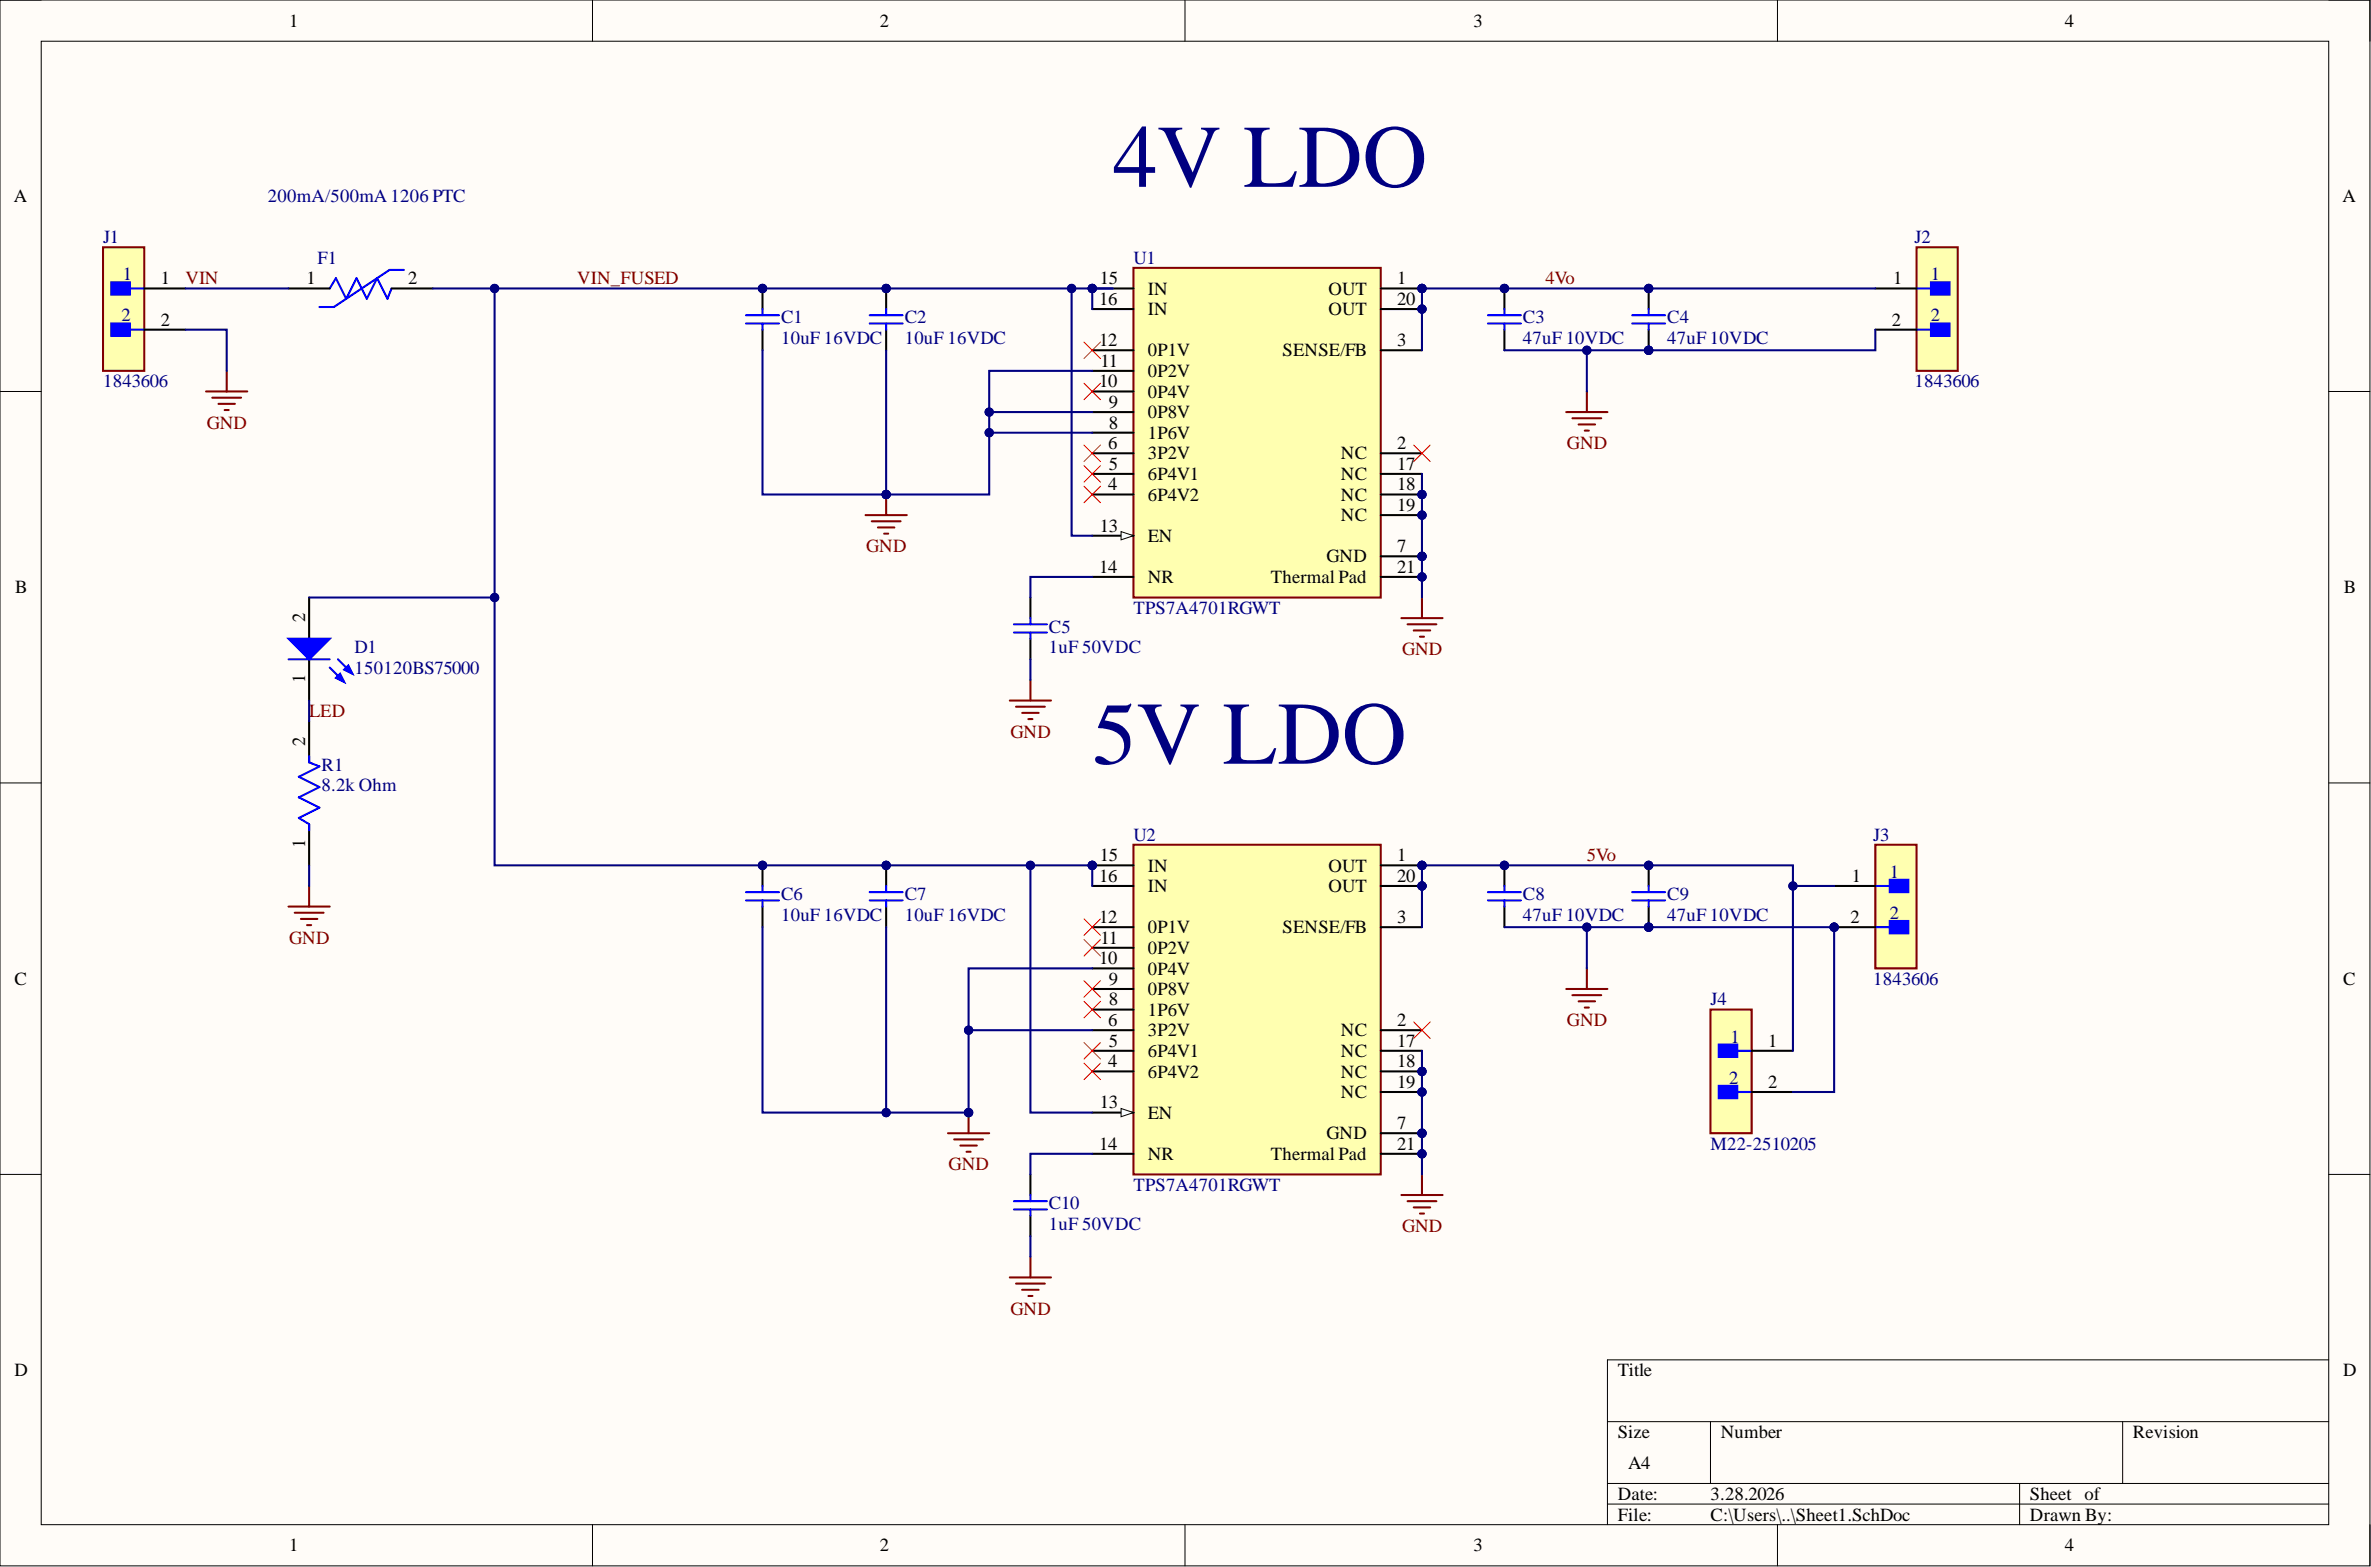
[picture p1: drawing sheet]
<svg xmlns="http://www.w3.org/2000/svg" width="292mm" height="193mm" viewBox="0 0 292 193" stroke-linecap="round" stroke-linejoin="round" font-family="sans-serif">
<defs><g id="words">
<g font-size="11" fill="#000080">
<text x="137.1" y="23">4V LDO</text>
<text x="134.6" y="94">5V LDO</text>
</g>
<g font-size="2.3">
<text x="35.6" y="3.3">1</text>
<text x="108.4" y="3.3">2</text>
<text x="181.5" y="3.3">3</text>
<text x="254.4" y="3.3">4</text>
<text x="1.7" y="24.9">A</text>
<text x="288.6" y="24.9">A</text>
<text x="19.8" y="35">1</text>
<text x="37.7" y="35">1</text>
<text x="50.3" y="35">2</text>
<text x="135.5" y="35">15</text>
<text x="172.1" y="35">1</text>
<text x="233.2" y="35">1</text>
<text x="19.8" y="40.1">2</text>
<text x="135.4" y="37.6">16</text>
<text x="141.4" y="36.3">IN</text>
<text x="141.4" y="38.8">IN</text>
<text x="163.7" y="36.3">OUT</text>
<text x="163.7" y="38.8">OUT</text>
<text x="172.1" y="37.6">20</text>
<text x="233.1" y="40.1">2</text>
<text x="135.4" y="42.6">12</text>
<text x="135.4" y="47.7">10</text>
<text x="135.6" y="45.2">11</text>
<text x="141.4" y="43.9">0P1V</text>
<text x="141.4" y="46.4">0P2V</text>
<text x="158" y="43.9">SENSE/FB</text>
<text x="172.1" y="42.6">3</text>
<text x="136.6" y="50.2">9</text>
<text x="136.6" y="52.8">8</text>
<text x="141.4" y="49">0P4V</text>
<text x="141.4" y="51.5">0P8V</text>
<text x="136.5" y="55.3">6</text>
<text x="136.6" y="57.9">5</text>
<text x="141.4" y="54">1P6V</text>
<text x="141.4" y="56.6">3P2V</text>
<text x="141.4" y="59.1">6P4V1</text>
<text x="165.2" y="56.6">NC</text>
<text x="165.2" y="59.1">NC</text>
<text x="172.1" y="55.3">2</text>
<text x="172.1" y="57.9">17</text>
<text x="135.5" y="65.5">13</text>
<text x="136.5" y="60.4">4</text>
<text x="141.4" y="61.7">6P4V2</text>
<text x="165.2" y="61.7">NC</text>
<text x="165.2" y="64.2">NC</text>
<text x="172.1" y="60.4">18</text>
<text x="172.1" y="62.9">19</text>
<text x="135.4" y="70.5">14</text>
<text x="141.4" y="66.7">EN</text>
<text x="141.4" y="71.8">NR</text>
<text x="156.6" y="71.8">Thermal Pad</text>
<text x="163.4" y="69.3">GND</text>
<text x="172.1" y="70.5">21</text>
<text x="172.1" y="68">7</text>
<text x="1.9" y="73.1">B</text>
<text x="37.6" y="76.6" transform="rotate(-90 37.6 76.6)">2</text>
<text x="288.8" y="73.1">B</text>
<text x="37.6" y="84.1" transform="rotate(-90 37.6 84.1)">1</text>
<text x="37.6" y="91.9" transform="rotate(-90 37.6 91.9)">2</text>
<text x="37.6" y="104.4" transform="rotate(-90 37.6 104.4)">1</text>
<text x="135.5" y="106.1">15</text>
<text x="141.4" y="107.3">IN</text>
<text x="163.7" y="107.3">OUT</text>
<text x="172.1" y="106.1">1</text>
<text x="135.4" y="108.6">16</text>
<text x="135.4" y="113.7">12</text>
<text x="141.4" y="109.9">IN</text>
<text x="163.7" y="109.9">OUT</text>
<text x="172.1" y="108.6">20</text>
<text x="172.1" y="113.7">3</text>
<text x="228" y="113.7">2</text>
<text x="228.2" y="108.6">1</text>
<text x="135.4" y="118.7">10</text>
<text x="135.6" y="116.2">11</text>
<text x="141.4" y="114.9">0P1V</text>
<text x="141.4" y="117.5">0P2V</text>
<text x="158" y="114.9">SENSE/FB</text>
<text x="1.8" y="121.3">C</text>
<text x="136.6" y="121.3">9</text>
<text x="136.6" y="123.8">8</text>
<text x="141.4" y="120">0P4V</text>
<text x="141.4" y="122.6">0P8V</text>
<text x="141.4" y="125.1">1P6V</text>
<text x="288.7" y="121.3">C</text>
<text x="136.5" y="126.4">6</text>
<text x="136.5" y="131.4">4</text>
<text x="136.6" y="128.9">5</text>
<text x="141.4" y="127.6">3P2V</text>
<text x="141.4" y="130.2">6P4V1</text>
<text x="165.2" y="127.6">NC</text>
<text x="165.2" y="130.2">NC</text>
<text x="172.1" y="126.4">2</text>
<text x="172.1" y="128.9">17</text>
<text x="172.1" y="131.4">18</text>
<text x="217.8" y="128.9">1</text>
<text x="135.5" y="136.5">13</text>
<text x="141.4" y="132.7">6P4V2</text>
<text x="141.4" y="137.8">EN</text>
<text x="165.2" y="132.7">NC</text>
<text x="165.2" y="135.2">NC</text>
<text x="172.1" y="134">19</text>
<text x="217.8" y="134">2</text>
<text x="135.4" y="141.6">14</text>
<text x="141.4" y="142.8">NR</text>
<text x="156.6" y="142.8">Thermal Pad</text>
<text x="163.4" y="140.3">GND</text>
<text x="172.1" y="141.6">21</text>
<text x="172.1" y="139">7</text>
<text x="1.8" y="169.5">D</text>
<text x="199.3" y="169.5">Title</text>
<text x="288.7" y="169.5">D</text>
<text x="199.3" y="177.1">Size</text>
<text x="212" y="177.1">Number</text>
<text x="262.8" y="177.1">Revision</text>
<text x="199.3" y="184.7">Date:</text>
<text x="200.6" y="180.9">A4</text>
<text x="210.7" y="184.7">3.28.2026</text>
<text x="250.1" y="184.7">Sheet of</text>
<text x="35.6" y="191.1">1</text>
<text x="108.4" y="191.1">2</text>
<text x="181.5" y="191.1">3</text>
<text x="199.3" y="187.3">File:</text>
<text x="210.7" y="187.3">C:\Users\..\Sheet1.SchDoc</text>
<text x="250.1" y="187.3">Drawn By:</text>
<text x="254.4" y="191.1">4</text>
</g>
<g font-size="2.3" fill="#000080">
<text x="12.7" y="29.9">J1</text>
<text x="33" y="24.9">200mA/500mA 1206 PTC</text>
<text x="235.9" y="29.9">J2</text>
<text x="15.1" y="34.5">1</text>
<text x="39.1" y="32.5">F1</text>
<text x="139.6" y="32.5">U1</text>
<text x="237.9" y="34.5">1</text>
<text x="15" y="39.6">2</text>
<text x="96.2" y="39.8">C1</text>
<text x="111.5" y="39.8">C2</text>
<text x="187.6" y="39.8">C3</text>
<text x="205.4" y="39.8">C4</text>
<text x="237.9" y="39.6">2</text>
<text x="12.7" y="47.7">1843606</text>
<text x="96.2" y="42.4">10uF 16VDC</text>
<text x="111.5" y="42.4">10uF 16VDC</text>
<text x="187.6" y="42.4">47uF 10VDC</text>
<text x="205.4" y="42.4">47uF 10VDC</text>
<text x="235.9" y="47.7">1843606</text>
<text x="129.2" y="77.9">C5</text>
<text x="139.6" y="75.6">TPS7A4701RGWT</text>
<text x="43.7" y="80.4">D1</text>
<text x="43.7" y="83">150120BS75000</text>
<text x="129.2" y="80.4">1uF 50VDC</text>
<text x="39.6" y="94.9">R1</text>
<text x="39.6" y="97.4">8.2k Ohm</text>
<text x="139.6" y="103.5">U2</text>
<text x="230.8" y="103.5">J3</text>
<text x="96.2" y="110.9">C6</text>
<text x="96.2" y="113.4">10uF 16VDC</text>
<text x="111.5" y="110.9">C7</text>
<text x="111.5" y="113.4">10uF 16VDC</text>
<text x="187.6" y="110.9">C8</text>
<text x="187.6" y="113.4">47uF 10VDC</text>
<text x="205.4" y="110.9">C9</text>
<text x="205.4" y="113.4">47uF 10VDC</text>
<text x="232.8" y="108.1">1</text>
<text x="232.8" y="113.2">2</text>
<text x="210.7" y="123.8">J4</text>
<text x="230.8" y="121.3">1843606</text>
<text x="213.2" y="128.4">1</text>
<text x="213" y="133.5">2</text>
<text x="210.7" y="141.6">M22-2510205</text>
<text x="129.2" y="148.9">C10</text>
<text x="139.6" y="146.7">TPS7A4701RGWT</text>
<text x="129.2" y="151.5">1uF 50VDC</text>
</g>
<g font-size="2.3" fill="#800000">
<text x="22.8" y="35">VIN</text>
<text x="71.1" y="35">VIN_FUSED</text>
<text x="190.4" y="35">4Vo</text>
<text x="25.5" y="52.8">GND</text>
<text x="193" y="55.3">GND</text>
<text x="106.7" y="68">GND</text>
<text x="172.7" y="80.7">GND</text>
<text x="38.1" y="88.3">LED</text>
<text x="124.5" y="90.8">GND</text>
<text x="195.5" y="106.1">5Vo</text>
<text x="35.6" y="116.2">GND</text>
<text x="193" y="126.4">GND</text>
<text x="116.9" y="144.1">GND</text>
<text x="172.7" y="151.7">GND</text>
<text x="124.5" y="161.9">GND</text>
</g>
</g></defs>
<path d="M0 0h292v192.8h-292z" fill-rule="evenodd" fill="#fffcf8"/>
<path d="M0 0h292v192.8h-292z" fill="none" stroke="#000" stroke-width=".12"/>
<path d="M5.1 5.1h281.8v182.7h-281.8z" fill-rule="evenodd" fill="#fffcf8"/>
<g fill="none" stroke="#000" stroke-width=".12">
<path d="M0 0h5.1M5.1 5.1h281.8v182.7h-281.8zM73 0v5.1M146 0v5.1M219 0v5.1M286.9 0h5.1v5.1M0 48.2h5.1M286.9 48.2h5.1M0 96.4h5.1M286.9 96.4h5.1M0 144.6h5.1M286.9 144.6h5.1"/>
<path d="M198 175.1h88.9M210.7 175.1v7.6M261.5 175.1v7.6M286.9 167.5h-88.9v20.3M73 187.8v5M146 187.8v5M198 182.7h88.9M198 185.2h88.9M219 187.8v5M248.8 182.7v5.1M292 187.8v5"/>
</g>
<circle cx="175.2" cy="35.5" r=".51" fill="#000080"/>
<circle cx="175.2" cy="35.5" r=".51" fill="none" stroke="#000080" stroke-width=".12"/>
<circle cx="175.2" cy="38.1" r=".51" fill="#000080"/>
<circle cx="175.2" cy="38.1" r=".51" fill="none" stroke="#000080" stroke-width=".12"/>
<circle cx="134.6" cy="35.5" r=".51" fill="#000080"/>
<circle cx="134.6" cy="35.5" r=".51" fill="none" stroke="#000080" stroke-width=".12"/>
<circle cx="175.2" cy="71" r=".51" fill="#000080"/>
<circle cx="175.2" cy="71" r=".51" fill="none" stroke="#000080" stroke-width=".12"/>
<circle cx="175.2" cy="60.9" r=".51" fill="#000080"/>
<circle cx="175.2" cy="60.9" r=".51" fill="none" stroke="#000080" stroke-width=".12"/>
<circle cx="175.2" cy="63.4" r=".51" fill="#000080"/>
<circle cx="175.2" cy="63.4" r=".51" fill="none" stroke="#000080" stroke-width=".12"/>
<circle cx="175.2" cy="68.5" r=".51" fill="#000080"/>
<circle cx="175.2" cy="68.5" r=".51" fill="none" stroke="#000080" stroke-width=".12"/>
<path d="M139.6 33h30.5v40.6h-30.5z" fill-rule="evenodd" fill="#ffffb0"/>
<path d="M139.6 33h30.5v40.6h-30.5z" fill="none" stroke="#800000" stroke-width=".25"/>
<path d="M170.1 35.5h5.1" fill="none" stroke="#000" stroke-width=".25"/>
<circle cx="175.2" cy="35.5" r=".51" fill="#000080"/>
<circle cx="175.2" cy="35.5" r=".51" fill="none" stroke="#000080" stroke-width=".12"/>
<path d="M170.1 38.1h5.1" fill="none" stroke="#000" stroke-width=".25"/>
<circle cx="175.2" cy="38.1" r=".51" fill="#000080"/>
<circle cx="175.2" cy="38.1" r=".51" fill="none" stroke="#000080" stroke-width=".12"/>
<path d="M134.6 35.5h5" fill="none" stroke="#000" stroke-width=".25"/>
<circle cx="134.6" cy="35.5" r=".51" fill="#000080"/>
<circle cx="134.6" cy="35.5" r=".51" fill="none" stroke="#000080" stroke-width=".12"/>
<path d="M134.6 38.1h5M134.6 43.1h5M134.6 45.7h5M134.6 48.2h5M134.6 50.7h5M134.6 53.3h5M134.6 55.8h5M134.6 58.4h5M134.6 60.9h5M134.6 66h5" fill="none" stroke="#000" stroke-width=".25"/>
<path d="M138.1 65.5l1.5 .5-1.5 .5z" fill="#f8fcff"/>
<path d="M138.1 65.5l1.5 .5-1.5 .5z" fill="none" stroke="#000" stroke-width=".12"/>
<path d="M170.1 43.1h5.1M134.6 71h5M170.1 71h5.1" fill="none" stroke="#000" stroke-width=".25"/>
<circle cx="175.2" cy="71" r=".51" fill="#000080"/>
<circle cx="175.2" cy="71" r=".51" fill="none" stroke="#000080" stroke-width=".12"/>
<path d="M170.1 55.8h5.1M170.1 58.4h5.1M170.1 60.9h5.1" fill="none" stroke="#000" stroke-width=".25"/>
<circle cx="175.2" cy="60.9" r=".51" fill="#000080"/>
<circle cx="175.2" cy="60.9" r=".51" fill="none" stroke="#000080" stroke-width=".12"/>
<path d="M170.1 63.4h5.1" fill="none" stroke="#000" stroke-width=".25"/>
<circle cx="175.2" cy="63.4" r=".51" fill="#000080"/>
<circle cx="175.2" cy="63.4" r=".51" fill="none" stroke="#000080" stroke-width=".12"/>
<path d="M170.1 68.5h5.1" fill="none" stroke="#000" stroke-width=".25"/>
<circle cx="175.2" cy="68.5" r=".51" fill="#000080"/>
<circle cx="175.2" cy="68.5" r=".51" fill="none" stroke="#000080" stroke-width=".12"/>
<circle cx="175.2" cy="106.6" r=".51" fill="#000080"/>
<circle cx="175.2" cy="106.6" r=".51" fill="none" stroke="#000080" stroke-width=".12"/>
<circle cx="175.2" cy="109.1" r=".51" fill="#000080"/>
<circle cx="175.2" cy="109.1" r=".51" fill="none" stroke="#000080" stroke-width=".12"/>
<circle cx="134.6" cy="106.6" r=".51" fill="#000080"/>
<circle cx="134.6" cy="106.6" r=".51" fill="none" stroke="#000080" stroke-width=".12"/>
<circle cx="175.2" cy="142.1" r=".51" fill="#000080"/>
<circle cx="175.2" cy="142.1" r=".51" fill="none" stroke="#000080" stroke-width=".12"/>
<circle cx="175.2" cy="131.9" r=".51" fill="#000080"/>
<circle cx="175.2" cy="131.9" r=".51" fill="none" stroke="#000080" stroke-width=".12"/>
<circle cx="175.2" cy="134.5" r=".51" fill="#000080"/>
<circle cx="175.2" cy="134.5" r=".51" fill="none" stroke="#000080" stroke-width=".12"/>
<circle cx="175.2" cy="139.6" r=".51" fill="#000080"/>
<circle cx="175.2" cy="139.6" r=".51" fill="none" stroke="#000080" stroke-width=".12"/>
<path d="M139.6 104h30.5v40.6h-30.5z" fill-rule="evenodd" fill="#ffffb0"/>
<path d="M139.6 104h30.5v40.6h-30.5z" fill="none" stroke="#800000" stroke-width=".25"/>
<path d="M170.1 106.6h5.1" fill="none" stroke="#000" stroke-width=".25"/>
<circle cx="175.2" cy="106.6" r=".51" fill="#000080"/>
<circle cx="175.2" cy="106.6" r=".51" fill="none" stroke="#000080" stroke-width=".12"/>
<path d="M170.1 109.1h5.1" fill="none" stroke="#000" stroke-width=".25"/>
<circle cx="175.2" cy="109.1" r=".51" fill="#000080"/>
<circle cx="175.2" cy="109.1" r=".51" fill="none" stroke="#000080" stroke-width=".12"/>
<path d="M134.6 106.6h5" fill="none" stroke="#000" stroke-width=".25"/>
<circle cx="134.6" cy="106.6" r=".51" fill="#000080"/>
<circle cx="134.6" cy="106.6" r=".51" fill="none" stroke="#000080" stroke-width=".12"/>
<path d="M134.6 109.1h5M134.6 114.2h5M134.6 116.7h5M134.6 119.3h5M134.6 121.8h5M134.6 124.3h5M134.6 126.9h5M134.6 129.4h5M134.6 131.9h5M134.6 137h5" fill="none" stroke="#000" stroke-width=".25"/>
<path d="M138.1 136.5l1.5 .5-1.5 .5z" fill="#f8fcff"/>
<path d="M138.1 136.5l1.5 .5-1.5 .5z" fill="none" stroke="#000" stroke-width=".12"/>
<path d="M170.1 114.2h5.1M134.6 142.1h5M170.1 142.1h5.1" fill="none" stroke="#000" stroke-width=".25"/>
<circle cx="175.2" cy="142.1" r=".51" fill="#000080"/>
<circle cx="175.2" cy="142.1" r=".51" fill="none" stroke="#000080" stroke-width=".12"/>
<path d="M170.1 126.9h5.1M170.1 129.4h5.1M170.1 131.9h5.1" fill="none" stroke="#000" stroke-width=".25"/>
<circle cx="175.2" cy="131.9" r=".51" fill="#000080"/>
<circle cx="175.2" cy="131.9" r=".51" fill="none" stroke="#000080" stroke-width=".12"/>
<path d="M170.1 134.5h5.1" fill="none" stroke="#000" stroke-width=".25"/>
<circle cx="175.2" cy="134.5" r=".51" fill="#000080"/>
<circle cx="175.2" cy="134.5" r=".51" fill="none" stroke="#000080" stroke-width=".12"/>
<path d="M170.1 139.6h5.1" fill="none" stroke="#000" stroke-width=".25"/>
<circle cx="175.2" cy="139.6" r=".51" fill="#000080"/>
<circle cx="175.2" cy="139.6" r=".51" fill="none" stroke="#000080" stroke-width=".12"/>
<path d="M106.6 63.4h5.1M107.4 64.2h3.5M108.2 65h2M108.9 65.7h.5M109.2 60.9v2.5" fill="none" stroke="#800000" stroke-width=".25"/>
<circle cx="109.2" cy="60.9" r=".51" fill="#000080"/>
<circle cx="109.2" cy="60.9" r=".51" fill="none" stroke="#000080" stroke-width=".12"/>
<path d="M116.8 139.6h5.1M119.3 137v2.6M117.5 140.3h3.6M118.3 141.1h2M119.1 141.8h.5" fill="none" stroke="#800000" stroke-width=".25"/>
<circle cx="119.3" cy="137" r=".51" fill="#000080"/>
<circle cx="119.3" cy="137" r=".51" fill="none" stroke="#000080" stroke-width=".12"/>
<path d="M172.6 76.1h5.1M173.4 76.9h3.6M174.2 77.6h2M174.9 78.4h.5M175.2 73.6v2.5M124.4 86.3h5.1M125.2 87h3.5M125.9 87.8h2.1M126.7 88.6h.5M126.9 83.7v2.6" fill="none" stroke="#800000" stroke-width=".25"/>
<circle cx="185.3" cy="35.5" r=".51" fill="#000080"/>
<circle cx="185.3" cy="35.5" r=".51" fill="none" stroke="#000080" stroke-width=".12"/>
<path d="M185.3 35.5v2.6M185.3 40.6v2.5" fill="none" stroke="#000" stroke-width=".25"/>
<circle cx="185.3" cy="35.5" r=".51" fill="#000080"/>
<circle cx="185.3" cy="35.5" r=".51" fill="none" stroke="#000080" stroke-width=".12"/>
<path d="M183.3 38.8h4.1M183.3 39.8h4.1M185.3 38.1v.7M185.3 39.8v.8M38.1 93.1v.8l1.3 .5-2.6 1.3 2.6 1.2-2.6 1.3 2.6 1.3-2.6 1.2 1.3 .8v.8" fill="none" stroke="#00f" stroke-width=".25"/>
<g fill="none" stroke="#800000" stroke-width=".25">
<path d="M193 50.7h5M193.7 51.5h3.6M194.5 52.3h2M195.2 53h.5M195.5 48.2v2.5M35.5 111.6h5.1M36.3 112.4h3.6M37.1 113.2h2M37.8 113.9h.5M38.1 109.1v2.5M195.5 119.3v2.5M193 121.8h5"/>
<path d="M193.7 122.6h3.6M194.5 123.3h2M195.2 124.1h.5M172.6 147.2h5.1M173.4 147.9h3.6M174.2 148.7h2M174.9 149.4h.5M175.2 144.6v2.6"/>
</g>
<g fill="none" stroke="#f00" stroke-width=".12">
<path d="M133.5 59.9l2.1 2M133.5 57.3l2.1 2.1M133.5 54.8l2.1 2M133.5 47.2l2.1 2M133.5 42.1l2.1 2M135.6 59.9l-2.1 2M135.6 57.3l-2.1 2.1M135.6 54.8l-2.1 2M135.6 47.2l-2.1 2M135.6 42.1l-2.1 2M174.2 54.8l2 2M176.2 54.8l-2 2"/>
<path d="M133.5 113.2l2.1 2M133.5 115.7l2.1 2M135.6 113.2l-2.1 2M135.6 115.7l-2.1 2M133.5 130.9l2.1 2.1M133.5 128.4l2.1 2M133.5 123.3l2.1 2M133.5 120.8l2.1 2M135.6 130.9l-2.1 2.1M135.6 128.4l-2.1 2M135.6 123.3l-2.1 2M135.6 120.8l-2.1 2"/>
<path d="M174.2 125.8l2 2.1M176.2 125.8l-2 2.1"/>
</g>
<path d="M38.1 88.8v5.1M38.1 101.5v5.1" fill="none" stroke="#000" stroke-width=".25"/>
<circle cx="203.1" cy="43.1" r=".51" fill="#000080"/>
<circle cx="203.1" cy="43.1" r=".51" fill="none" stroke="#000080" stroke-width=".12"/>
<circle cx="203.1" cy="35.5" r=".51" fill="#000080"/>
<circle cx="203.1" cy="35.5" r=".51" fill="none" stroke="#000080" stroke-width=".12"/>
<path d="M203.1 40.6v2.5" fill="none" stroke="#000" stroke-width=".25"/>
<circle cx="203.1" cy="43.1" r=".51" fill="#000080"/>
<circle cx="203.1" cy="43.1" r=".51" fill="none" stroke="#000080" stroke-width=".12"/>
<path d="M203.1 35.5v2.6" fill="none" stroke="#000" stroke-width=".25"/>
<circle cx="203.1" cy="35.5" r=".51" fill="#000080"/>
<circle cx="203.1" cy="35.5" r=".51" fill="none" stroke="#000080" stroke-width=".12"/>
<path d="M201.1 38.8h4M201.1 39.8h4M203.1 38.1v.7M203.1 39.8v.8" fill="none" stroke="#00f" stroke-width=".25"/>
<circle cx="185.3" cy="106.6" r=".51" fill="#000080"/>
<circle cx="185.3" cy="106.6" r=".51" fill="none" stroke="#000080" stroke-width=".12"/>
<path d="M185.3 106.6v2.5M185.3 111.6v2.6" fill="none" stroke="#000" stroke-width=".25"/>
<circle cx="185.3" cy="106.6" r=".51" fill="#000080"/>
<circle cx="185.3" cy="106.6" r=".51" fill="none" stroke="#000080" stroke-width=".12"/>
<path d="M183.3 109.9h4.1M183.3 110.9h4.1M185.3 109.1v.8M185.3 110.9v.7" fill="none" stroke="#00f" stroke-width=".25"/>
<circle cx="203.1" cy="114.2" r=".51" fill="#000080"/>
<circle cx="203.1" cy="114.2" r=".51" fill="none" stroke="#000080" stroke-width=".12"/>
<circle cx="203.1" cy="106.6" r=".51" fill="#000080"/>
<circle cx="203.1" cy="106.6" r=".51" fill="none" stroke="#000080" stroke-width=".12"/>
<path d="M203.1 111.6v2.6" fill="none" stroke="#000" stroke-width=".25"/>
<circle cx="203.1" cy="114.2" r=".51" fill="#000080"/>
<circle cx="203.1" cy="114.2" r=".51" fill="none" stroke="#000080" stroke-width=".12"/>
<path d="M203.1 106.6v2.5" fill="none" stroke="#000" stroke-width=".25"/>
<circle cx="203.1" cy="106.6" r=".51" fill="#000080"/>
<circle cx="203.1" cy="106.6" r=".51" fill="none" stroke="#000080" stroke-width=".12"/>
<path d="M201.1 109.9h4M201.1 110.9h4M203.1 109.1v.8M203.1 110.9v.7" fill="none" stroke="#00f" stroke-width=".25"/>
<circle cx="93.9" cy="35.5" r=".51" fill="#000080"/>
<circle cx="93.9" cy="35.5" r=".51" fill="none" stroke="#000080" stroke-width=".12"/>
<path d="M93.9 35.5v2.6M93.9 40.6v2.5" fill="none" stroke="#000" stroke-width=".25"/>
<circle cx="93.9" cy="35.5" r=".51" fill="#000080"/>
<circle cx="93.9" cy="35.5" r=".51" fill="none" stroke="#000080" stroke-width=".12"/>
<path d="M91.9 38.8h4.1M91.9 39.8h4.1M93.9 38.1v.7M93.9 39.8v.8" fill="none" stroke="#00f" stroke-width=".25"/>
<circle cx="109.2" cy="35.5" r=".51" fill="#000080"/>
<circle cx="109.2" cy="35.5" r=".51" fill="none" stroke="#000080" stroke-width=".12"/>
<path d="M109.2 35.5v2.6M109.2 40.6v2.5" fill="none" stroke="#000" stroke-width=".25"/>
<circle cx="109.2" cy="35.5" r=".51" fill="#000080"/>
<circle cx="109.2" cy="35.5" r=".51" fill="none" stroke="#000080" stroke-width=".12"/>
<path d="M107.1 38.8h4.1M107.1 39.8h4.1M109.2 38.1v.7M109.2 39.8v.8" fill="none" stroke="#00f" stroke-width=".25"/>
<circle cx="93.9" cy="106.6" r=".51" fill="#000080"/>
<circle cx="93.9" cy="106.6" r=".51" fill="none" stroke="#000080" stroke-width=".12"/>
<path d="M93.9 106.6v2.5M93.9 111.6v2.6" fill="none" stroke="#000" stroke-width=".25"/>
<circle cx="93.9" cy="106.6" r=".51" fill="#000080"/>
<circle cx="93.9" cy="106.6" r=".51" fill="none" stroke="#000080" stroke-width=".12"/>
<path d="M91.9 109.9h4.1M91.9 110.9h4.1M93.9 109.1v.8M93.9 110.9v.7" fill="none" stroke="#00f" stroke-width=".25"/>
<circle cx="109.2" cy="106.6" r=".51" fill="#000080"/>
<circle cx="109.2" cy="106.6" r=".51" fill="none" stroke="#000080" stroke-width=".12"/>
<path d="M109.2 106.6v2.5M109.2 111.6v2.6" fill="none" stroke="#000" stroke-width=".25"/>
<circle cx="109.2" cy="106.6" r=".51" fill="#000080"/>
<circle cx="109.2" cy="106.6" r=".51" fill="none" stroke="#000080" stroke-width=".12"/>
<path d="M124.9 76.9h4.1M124.9 77.9h4.1M126.9 76.1v.8M126.9 77.9v.8M107.1 109.9h4.1M107.1 110.9h4.1M109.2 109.1v.8M109.2 110.9v.7M124.9 147.9h4.1M124.9 148.9h4.1M126.9 147.2v.7M126.9 148.9v.8" fill="none" stroke="#00f" stroke-width=".25"/>
<path d="M126.9 73.6v2.5M126.9 78.7v2.5M126.9 144.6v2.6M126.9 149.7v2.5" fill="none" stroke="#000" stroke-width=".25"/>
<path d="M124.4 157.3h5.1M125.2 158.1h3.5M125.9 158.8h2.1M126.7 159.6h.5M126.9 154.8v2.5" fill="none" stroke="#800000" stroke-width=".25"/>
<path d="M12.7 30.4h5.1v15.3h-5.1z" fill-rule="evenodd" fill="#ffffb0"/>
<path d="M12.7 30.4h5.1v15.3h-5.1z" fill="none" stroke="#800000" stroke-width=".25"/>
<path d="M13.7 34.8h2.3v1.5h-2.3z" fill-rule="evenodd" fill="#00f"/>
<path d="M13.7 34.8h2.3v1.5h-2.3zM16 35.5h1.8" fill="none" stroke="#00f" stroke-width=".25"/>
<path d="M13.7 39.8h2.3v1.6h-2.3z" fill-rule="evenodd" fill="#00f"/>
<path d="M13.7 39.8h2.3v1.6h-2.3zM16 40.6h1.8" fill="none" stroke="#00f" stroke-width=".25"/>
<path d="M17.8 35.5h5M17.8 40.6h5" fill="none" stroke="#000" stroke-width=".25"/>
<path d="M236.1 30.4h5.1v15.3h-5.1z" fill-rule="evenodd" fill="#ffffb0"/>
<path d="M236.1 30.4h5.1v15.3h-5.1z" fill="none" stroke="#800000" stroke-width=".25"/>
<path d="M237.9 34.8h2.3v1.5h-2.3z" fill-rule="evenodd" fill="#00f"/>
<path d="M236.1 35.5h1.8M237.9 34.8h2.3v1.5h-2.3z" fill="none" stroke="#00f" stroke-width=".25"/>
<path d="M237.9 39.8h2.3v1.6h-2.3z" fill-rule="evenodd" fill="#00f"/>
<path d="M237.9 39.8h2.3v1.6h-2.3zM236.1 40.6h1.8" fill="none" stroke="#00f" stroke-width=".25"/>
<path d="M231 35.5h5.1M231 40.6h5.1" fill="none" stroke="#000" stroke-width=".25"/>
<circle cx="226" cy="114.2" r=".51" fill="#000080"/>
<circle cx="226" cy="114.2" r=".51" fill="none" stroke="#000080" stroke-width=".12"/>
<path d="M231 104h5.1v15.3h-5.1z" fill-rule="evenodd" fill="#ffffb0"/>
<path d="M231 104h5.1v15.3h-5.1z" fill="none" stroke="#800000" stroke-width=".25"/>
<path d="M232.8 108.3h2.3v1.6h-2.3z" fill-rule="evenodd" fill="#00f"/>
<path d="M231 109.1h1.8M232.8 108.3h2.3v1.6h-2.3z" fill="none" stroke="#00f" stroke-width=".25"/>
<path d="M232.8 113.4h2.3v1.5h-2.3z" fill-rule="evenodd" fill="#00f"/>
<path d="M231 114.2h1.8M232.8 113.4h2.3v1.5h-2.3z" fill="none" stroke="#00f" stroke-width=".25"/>
<path d="M226 109.1h5M226 114.2h5" fill="none" stroke="#000" stroke-width=".25"/>
<circle cx="226" cy="114.2" r=".51" fill="#000080"/>
<circle cx="226" cy="114.2" r=".51" fill="none" stroke="#000080" stroke-width=".12"/>
<path d="M25.4 48.2h5.1M26.2 49h3.5M26.9 49.7h2M27.7 50.5h.5M27.9 45.7v2.5" fill="none" stroke="#800000" stroke-width=".25"/>
<path d="M38.1 73.6v5.1M38.1 81.2v5.1" fill="none" stroke="#000" stroke-width=".25"/>
<path d="M35.5 78.7h5.1l-2.5 2.5z" fill="#00f"/>
<path d="M35.5 78.7h5.1l-2.5 2.5zM40.6 82.2l1.8 1.8M41.6 81.2l1.8 1.8" fill="none" stroke="#00f" stroke-width=".25"/>
<path d="M41.4 83.5l.5-.5 .5 1z" fill="#00f"/>
<path d="M41.4 83.5l.5-.5 .5 1z" fill="none" stroke="#00f" stroke-width=".25"/>
<path d="M42.4 82.5l.5-.5 .5 1z" fill="#00f"/>
<path d="M40.6 35.5l.8-1.2 1.3 2.5 1.2-2.5 1.3 2.5 1.3-2.5 1.2 2.5 .5-1.3M49.8 33.2h-1.8l-6.9 4.6h-1.7M35.5 81.2h5.1M42.4 82.5l.5-.5 .5 1z" fill="none" stroke="#00f" stroke-width=".25"/>
<path d="M35.5 35.5h5.1M48.2 35.5h5.1" fill="none" stroke="#000" stroke-width=".25"/>
<path d="M134.6 45.7h-12.7v5" fill="none" stroke="#000080" stroke-width=".25"/>
<circle cx="121.9" cy="50.7" r=".51" fill="#000080"/>
<circle cx="121.9" cy="50.7" r=".51" fill="none" stroke="#000080" stroke-width=".12"/>
<path d="M134.6 119.3h-15.3v17.7" fill="none" stroke="#000080" stroke-width=".25"/>
<circle cx="119.3" cy="126.9" r=".51" fill="#000080"/>
<circle cx="119.3" cy="126.9" r=".51" fill="none" stroke="#000080" stroke-width=".12"/>
<circle cx="119.3" cy="137" r=".51" fill="#000080"/>
<circle cx="119.3" cy="137" r=".51" fill="none" stroke="#000080" stroke-width=".12"/>
<path d="M119.3 126.9h15.3" fill="none" stroke="#000080" stroke-width=".25"/>
<circle cx="119.3" cy="126.9" r=".51" fill="#000080"/>
<circle cx="119.3" cy="126.9" r=".51" fill="none" stroke="#000080" stroke-width=".12"/>
<path d="M175.2 35.5v7.6" fill="none" stroke="#000080" stroke-width=".25"/>
<circle cx="175.2" cy="35.5" r=".51" fill="#000080"/>
<circle cx="175.2" cy="35.5" r=".51" fill="none" stroke="#000080" stroke-width=".12"/>
<circle cx="175.2" cy="38.1" r=".51" fill="#000080"/>
<circle cx="175.2" cy="38.1" r=".51" fill="none" stroke="#000080" stroke-width=".12"/>
<path d="M175.2 68.5v5.1" fill="none" stroke="#000080" stroke-width=".25"/>
<circle cx="175.2" cy="71" r=".51" fill="#000080"/>
<circle cx="175.2" cy="71" r=".51" fill="none" stroke="#000080" stroke-width=".12"/>
<circle cx="175.2" cy="68.5" r=".51" fill="#000080"/>
<circle cx="175.2" cy="68.5" r=".51" fill="none" stroke="#000080" stroke-width=".12"/>
<path d="M185.3 43.1h17.8M134.6 71h-7.7v2.6" fill="none" stroke="#000080" stroke-width=".25"/>
<circle cx="195.5" cy="43.1" r=".51" fill="#000080"/>
<circle cx="195.5" cy="43.1" r=".51" fill="none" stroke="#000080" stroke-width=".12"/>
<circle cx="203.1" cy="43.1" r=".51" fill="#000080"/>
<circle cx="203.1" cy="43.1" r=".51" fill="none" stroke="#000080" stroke-width=".12"/>
<path d="M195.5 43.1v5.1" fill="none" stroke="#000080" stroke-width=".25"/>
<circle cx="195.5" cy="43.1" r=".51" fill="#000080"/>
<circle cx="195.5" cy="43.1" r=".51" fill="none" stroke="#000080" stroke-width=".12"/>
<path d="M185.3 114.2h17.8" fill="none" stroke="#000080" stroke-width=".25"/>
<circle cx="195.5" cy="114.2" r=".51" fill="#000080"/>
<circle cx="195.5" cy="114.2" r=".51" fill="none" stroke="#000080" stroke-width=".12"/>
<circle cx="203.1" cy="114.2" r=".51" fill="#000080"/>
<circle cx="203.1" cy="114.2" r=".51" fill="none" stroke="#000080" stroke-width=".12"/>
<path d="M195.5 114.2v5.1" fill="none" stroke="#000080" stroke-width=".25"/>
<circle cx="195.5" cy="114.2" r=".51" fill="#000080"/>
<circle cx="195.5" cy="114.2" r=".51" fill="none" stroke="#000080" stroke-width=".12"/>
<path d="M175.2 106.6v2.5" fill="none" stroke="#000080" stroke-width=".25"/>
<circle cx="175.2" cy="109.1" r=".51" fill="#000080"/>
<circle cx="175.2" cy="109.1" r=".51" fill="none" stroke="#000080" stroke-width=".12"/>
<circle cx="175.2" cy="106.6" r=".51" fill="#000080"/>
<circle cx="175.2" cy="106.6" r=".51" fill="none" stroke="#000080" stroke-width=".12"/>
<path d="M175.2 109.1v5.1" fill="none" stroke="#000080" stroke-width=".25"/>
<circle cx="175.2" cy="109.1" r=".51" fill="#000080"/>
<circle cx="175.2" cy="109.1" r=".51" fill="none" stroke="#000080" stroke-width=".12"/>
<path d="M175.2 139.6v5" fill="none" stroke="#000080" stroke-width=".25"/>
<circle cx="175.2" cy="142.1" r=".51" fill="#000080"/>
<circle cx="175.2" cy="142.1" r=".51" fill="none" stroke="#000080" stroke-width=".12"/>
<circle cx="175.2" cy="139.6" r=".51" fill="#000080"/>
<circle cx="175.2" cy="139.6" r=".51" fill="none" stroke="#000080" stroke-width=".12"/>
<path d="M53.3 35.5h83.8" fill="none" stroke="#000080" stroke-width=".25"/>
<circle cx="60.9" cy="35.5" r=".51" fill="#000080"/>
<circle cx="60.9" cy="35.5" r=".51" fill="none" stroke="#000080" stroke-width=".12"/>
<circle cx="93.9" cy="35.5" r=".51" fill="#000080"/>
<circle cx="93.9" cy="35.5" r=".51" fill="none" stroke="#000080" stroke-width=".12"/>
<circle cx="109.2" cy="35.5" r=".51" fill="#000080"/>
<circle cx="109.2" cy="35.5" r=".51" fill="none" stroke="#000080" stroke-width=".12"/>
<circle cx="132" cy="35.5" r=".51" fill="#000080"/>
<circle cx="132" cy="35.5" r=".51" fill="none" stroke="#000080" stroke-width=".12"/>
<circle cx="134.6" cy="35.5" r=".51" fill="#000080"/>
<circle cx="134.6" cy="35.5" r=".51" fill="none" stroke="#000080" stroke-width=".12"/>
<path d="M134.6 106.6v2.5" fill="none" stroke="#000080" stroke-width=".25"/>
<circle cx="134.6" cy="106.6" r=".51" fill="#000080"/>
<circle cx="134.6" cy="106.6" r=".51" fill="none" stroke="#000080" stroke-width=".12"/>
<path d="M38.1 73.6h22.8" fill="none" stroke="#000080" stroke-width=".25"/>
<circle cx="60.9" cy="73.6" r=".51" fill="#000080"/>
<circle cx="60.9" cy="73.6" r=".51" fill="none" stroke="#000080" stroke-width=".12"/>
<path d="M109.2 43.1v17.8M38.1 86.3v2.5M38.1 106.6v2.5" fill="none" stroke="#000080" stroke-width=".25"/>
<circle cx="109.2" cy="60.9" r=".51" fill="#000080"/>
<circle cx="109.2" cy="60.9" r=".51" fill="none" stroke="#000080" stroke-width=".12"/>
<path d="M134.6 50.7h-12.7v10.2h-12.7" fill="none" stroke="#000080" stroke-width=".25"/>
<circle cx="109.2" cy="60.9" r=".51" fill="#000080"/>
<circle cx="109.2" cy="60.9" r=".51" fill="none" stroke="#000080" stroke-width=".12"/>
<circle cx="121.9" cy="53.3" r=".51" fill="#000080"/>
<circle cx="121.9" cy="53.3" r=".51" fill="none" stroke="#000080" stroke-width=".12"/>
<circle cx="121.9" cy="50.7" r=".51" fill="#000080"/>
<circle cx="121.9" cy="50.7" r=".51" fill="none" stroke="#000080" stroke-width=".12"/>
<path d="M93.9 43.1v17.8h15.3" fill="none" stroke="#000080" stroke-width=".25"/>
<circle cx="109.2" cy="60.9" r=".51" fill="#000080"/>
<circle cx="109.2" cy="60.9" r=".51" fill="none" stroke="#000080" stroke-width=".12"/>
<path d="M93.9 114.2v22.8h15.3" fill="none" stroke="#000080" stroke-width=".25"/>
<circle cx="109.2" cy="137" r=".51" fill="#000080"/>
<circle cx="109.2" cy="137" r=".51" fill="none" stroke="#000080" stroke-width=".12"/>
<path d="M109.2 114.2v22.8h10.1" fill="none" stroke="#000080" stroke-width=".25"/>
<circle cx="109.2" cy="137" r=".51" fill="#000080"/>
<circle cx="109.2" cy="137" r=".51" fill="none" stroke="#000080" stroke-width=".12"/>
<circle cx="119.3" cy="137" r=".51" fill="#000080"/>
<circle cx="119.3" cy="137" r=".51" fill="none" stroke="#000080" stroke-width=".12"/>
<path d="M175.2 129.4v10.2" fill="none" stroke="#000080" stroke-width=".25"/>
<circle cx="175.2" cy="139.6" r=".51" fill="#000080"/>
<circle cx="175.2" cy="139.6" r=".51" fill="none" stroke="#000080" stroke-width=".12"/>
<circle cx="175.2" cy="134.5" r=".51" fill="#000080"/>
<circle cx="175.2" cy="134.5" r=".51" fill="none" stroke="#000080" stroke-width=".12"/>
<circle cx="175.2" cy="131.9" r=".51" fill="#000080"/>
<circle cx="175.2" cy="131.9" r=".51" fill="none" stroke="#000080" stroke-width=".12"/>
<path d="M175.2 58.4v10.1" fill="none" stroke="#000080" stroke-width=".25"/>
<circle cx="175.2" cy="60.9" r=".51" fill="#000080"/>
<circle cx="175.2" cy="60.9" r=".51" fill="none" stroke="#000080" stroke-width=".12"/>
<circle cx="175.2" cy="63.4" r=".51" fill="#000080"/>
<circle cx="175.2" cy="63.4" r=".51" fill="none" stroke="#000080" stroke-width=".12"/>
<circle cx="175.2" cy="68.5" r=".51" fill="#000080"/>
<circle cx="175.2" cy="68.5" r=".51" fill="none" stroke="#000080" stroke-width=".12"/>
<path d="M126.9 81.2v2.5M203.1 114.2h22.9M126.9 152.2v2.6M134.6 142.1h-7.7v2.5" fill="none" stroke="#000080" stroke-width=".25"/>
<circle cx="203.1" cy="114.2" r=".51" fill="#000080"/>
<circle cx="203.1" cy="114.2" r=".51" fill="none" stroke="#000080" stroke-width=".12"/>
<circle cx="226" cy="114.2" r=".51" fill="#000080"/>
<circle cx="226" cy="114.2" r=".51" fill="none" stroke="#000080" stroke-width=".12"/>
<path d="M175.2 35.5h55.8" fill="none" stroke="#000080" stroke-width=".25"/>
<circle cx="175.2" cy="35.5" r=".51" fill="#000080"/>
<circle cx="175.2" cy="35.5" r=".51" fill="none" stroke="#000080" stroke-width=".12"/>
<circle cx="185.3" cy="35.5" r=".51" fill="#000080"/>
<circle cx="185.3" cy="35.5" r=".51" fill="none" stroke="#000080" stroke-width=".12"/>
<circle cx="203.1" cy="35.5" r=".51" fill="#000080"/>
<circle cx="203.1" cy="35.5" r=".51" fill="none" stroke="#000080" stroke-width=".12"/>
<path d="M231 40.6v2.5h-27.9" fill="none" stroke="#000080" stroke-width=".25"/>
<circle cx="203.1" cy="43.1" r=".51" fill="#000080"/>
<circle cx="203.1" cy="43.1" r=".51" fill="none" stroke="#000080" stroke-width=".12"/>
<path d="M22.8 35.5h12.7M132 35.5v30.5h2.6M22.8 40.6h5.1v5.1" fill="none" stroke="#000080" stroke-width=".25"/>
<circle cx="132" cy="35.5" r=".51" fill="#000080"/>
<circle cx="132" cy="35.5" r=".51" fill="none" stroke="#000080" stroke-width=".12"/>
<path d="M60.9 35.5v71.1h73.7" fill="none" stroke="#000080" stroke-width=".25"/>
<circle cx="60.9" cy="35.5" r=".51" fill="#000080"/>
<circle cx="60.9" cy="35.5" r=".51" fill="none" stroke="#000080" stroke-width=".12"/>
<circle cx="60.9" cy="73.6" r=".51" fill="#000080"/>
<circle cx="60.9" cy="73.6" r=".51" fill="none" stroke="#000080" stroke-width=".12"/>
<circle cx="93.9" cy="106.6" r=".51" fill="#000080"/>
<circle cx="93.9" cy="106.6" r=".51" fill="none" stroke="#000080" stroke-width=".12"/>
<circle cx="109.2" cy="106.6" r=".51" fill="#000080"/>
<circle cx="109.2" cy="106.6" r=".51" fill="none" stroke="#000080" stroke-width=".12"/>
<circle cx="126.9" cy="106.6" r=".51" fill="#000080"/>
<circle cx="126.9" cy="106.6" r=".51" fill="none" stroke="#000080" stroke-width=".12"/>
<circle cx="134.6" cy="106.6" r=".51" fill="#000080"/>
<circle cx="134.6" cy="106.6" r=".51" fill="none" stroke="#000080" stroke-width=".12"/>
<path d="M126.9 106.6v30.4h7.7" fill="none" stroke="#000080" stroke-width=".25"/>
<circle cx="126.9" cy="106.6" r=".51" fill="#000080"/>
<circle cx="126.9" cy="106.6" r=".51" fill="none" stroke="#000080" stroke-width=".12"/>
<path d="M134.6 35.5v2.6" fill="none" stroke="#000080" stroke-width=".25"/>
<circle cx="134.6" cy="35.5" r=".51" fill="#000080"/>
<circle cx="134.6" cy="35.5" r=".51" fill="none" stroke="#000080" stroke-width=".12"/>
<path d="M210.7 124.3h5.1v15.3h-5.1z" fill-rule="evenodd" fill="#ffffb0"/>
<path d="M210.7 124.3h5.1v15.3h-5.1z" fill="none" stroke="#800000" stroke-width=".25"/>
<path d="M211.7 128.6h2.3v1.6h-2.3z" fill-rule="evenodd" fill="#00f"/>
<path d="M211.7 128.6h2.3v1.6h-2.3zM214 129.4h1.8" fill="none" stroke="#00f" stroke-width=".25"/>
<path d="M211.7 133.7h2.3v1.5h-2.3z" fill-rule="evenodd" fill="#00f"/>
<path d="M211.7 133.7h2.3v1.5h-2.3zM214 134.5h1.8" fill="none" stroke="#00f" stroke-width=".25"/>
<path d="M215.8 129.4h5.1M215.8 134.5h5.1" fill="none" stroke="#000" stroke-width=".25"/>
<path d="M226 114.2v20.3h-5.1" fill="none" stroke="#000080" stroke-width=".25"/>
<circle cx="226" cy="114.2" r=".51" fill="#000080"/>
<circle cx="226" cy="114.2" r=".51" fill="none" stroke="#000080" stroke-width=".12"/>
<path d="M220.9 109.1h5.1" fill="none" stroke="#000080" stroke-width=".25"/>
<circle cx="220.9" cy="109.1" r=".51" fill="#000080"/>
<circle cx="220.9" cy="109.1" r=".51" fill="none" stroke="#000080" stroke-width=".12"/>
<path d="M175.2 106.6h45.7v22.8" fill="none" stroke="#000080" stroke-width=".25"/>
<circle cx="175.2" cy="106.6" r=".51" fill="#000080"/>
<circle cx="175.2" cy="106.6" r=".51" fill="none" stroke="#000080" stroke-width=".12"/>
<circle cx="185.3" cy="106.6" r=".51" fill="#000080"/>
<circle cx="185.3" cy="106.6" r=".51" fill="none" stroke="#000080" stroke-width=".12"/>
<circle cx="203.1" cy="106.6" r=".51" fill="#000080"/>
<circle cx="203.1" cy="106.6" r=".51" fill="none" stroke="#000080" stroke-width=".12"/>
<circle cx="220.9" cy="109.1" r=".51" fill="#000080"/>
<circle cx="220.9" cy="109.1" r=".51" fill="none" stroke="#000080" stroke-width=".12"/>
<path d="M121.9 53.3h12.7" fill="none" stroke="#000080" stroke-width=".25"/>
<circle cx="121.9" cy="53.3" r=".51" fill="#000080"/>
<circle cx="121.9" cy="53.3" r=".51" fill="none" stroke="#000080" stroke-width=".12"/>
<use href="#words"/>
</svg>
